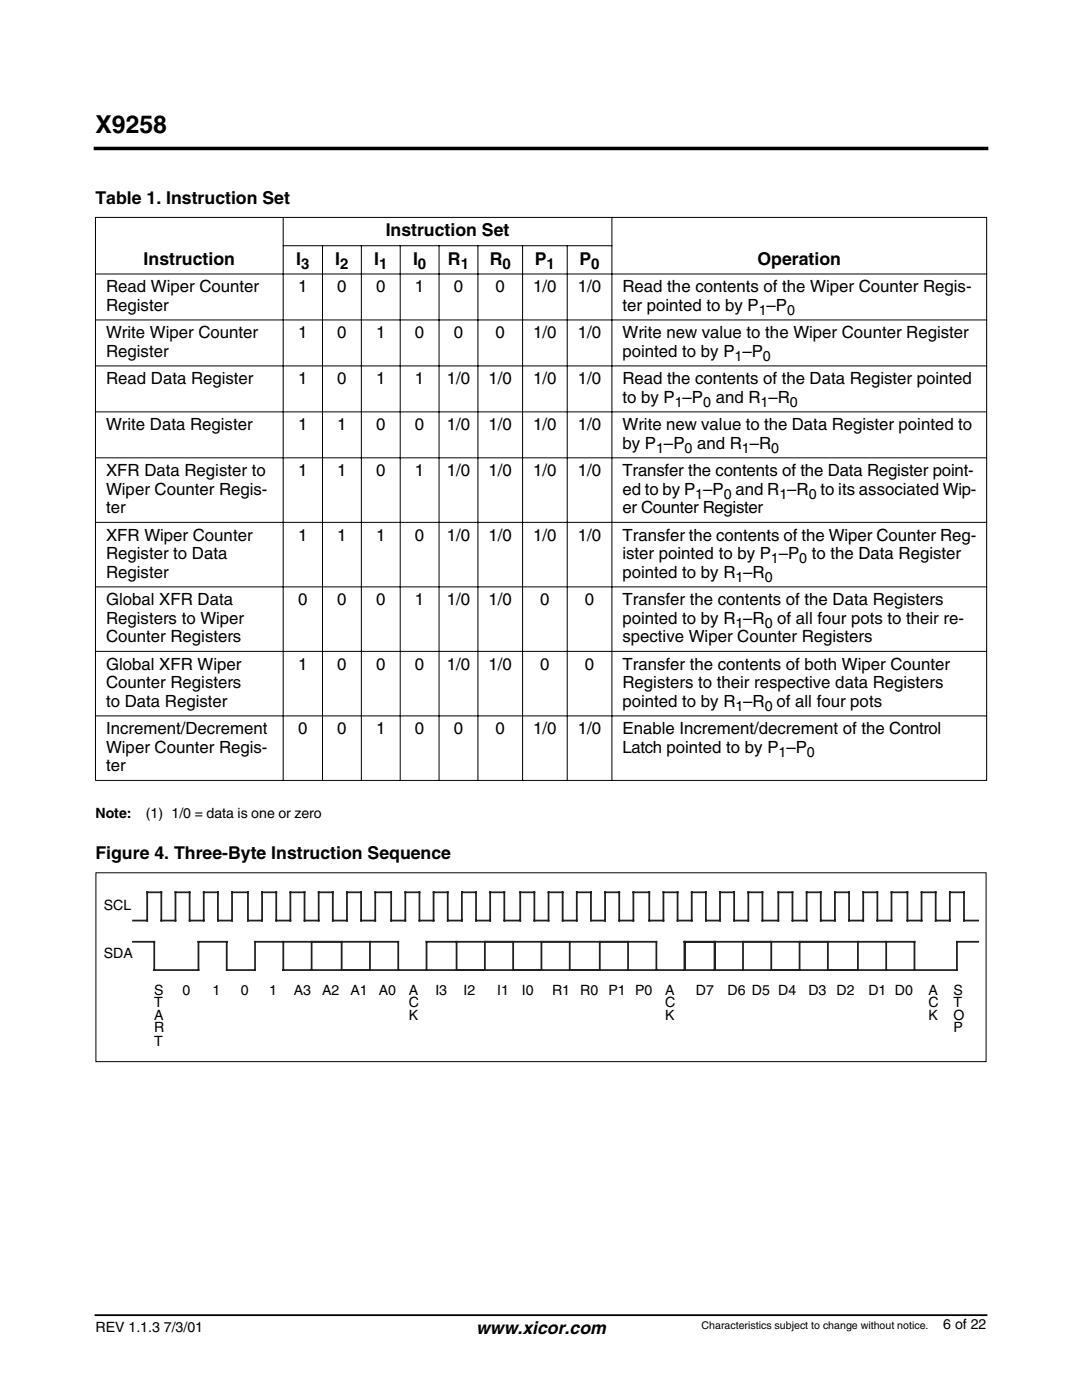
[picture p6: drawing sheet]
<svg xmlns="http://www.w3.org/2000/svg" width="216mm" height="279mm" viewBox="0 0 216 279" stroke-linecap="round" stroke-linejoin="round" font-family="sans-serif">
<defs><g id="words">
<text font-size="4.9" x="19" y="26.6">X9258</text>
<g font-size="3.5">
<text x="19.1" y="40.8">Table 1. Instruction Set</text>
<text x="77" y="47.2">Instruction Set</text>
<text x="28.7" y="52.8">Instruction</text>
<text x="59.1" y="52.8">I</text>
<text x="66.9" y="52.8">I</text>
<text x="74.7" y="52.8">I</text>
<text x="82.4" y="52.8">I</text>
<text x="89.4" y="52.8">R</text>
<text x="97.7" y="52.8">R</text>
<text x="106.7" y="52.8">P</text>
<text x="115.6" y="52.8">P</text>
<text x="151.2" y="52.8">Operation</text>
<text x="19" y="171.5">Figure 4. Three-Byte Instruction Sequence</text>
<text x="95" y="266.2">www.xicor.com</text>
</g>
<g font-size="3.4">
<text x="21.2" y="58.3">Read Wiper Counter</text>
<text x="59.5" y="58.3">1</text>
<text x="67.3" y="58.3">0</text>
<text x="75.1" y="58.3">0</text>
<text x="82.8" y="58.3">1</text>
<text x="90.6" y="58.3">0</text>
<text x="98.9" y="58.3">0</text>
<text x="106.4" y="58.3">1/0</text>
<text x="115.3" y="58.3">1/0</text>
<text x="124.2" y="58.3">Read the contents of the Wiper Counter Regis-</text>
<text x="21.2" y="62">Register</text>
<text x="124.2" y="62">ter pointed to by P –P</text>
<text x="21.2" y="67.5">Write Wiper Counter</text>
<text x="21.2" y="71.2">Register</text>
<text x="59.5" y="67.5">1</text>
<text x="67.3" y="67.5">0</text>
<text x="75.1" y="67.5">1</text>
<text x="82.8" y="67.5">0</text>
<text x="90.6" y="67.5">0</text>
<text x="98.9" y="67.5">0</text>
<text x="106.4" y="67.5">1/0</text>
<text x="115.3" y="67.5">1/0</text>
<text x="124.2" y="71.2">pointed to by P –P</text>
<text x="124.2" y="67.5">Write new value to the Wiper Counter Register</text>
<text x="21.2" y="76.7">Read Data Register</text>
<text x="59.5" y="76.7">1</text>
<text x="67.3" y="76.7">0</text>
<text x="75.1" y="76.7">1</text>
<text x="82.8" y="76.7">1</text>
<text x="89.2" y="76.7">1/0</text>
<text x="97.5" y="76.7">1/0</text>
<text x="106.4" y="76.7">1/0</text>
<text x="115.3" y="76.7">1/0</text>
<text x="124.2" y="76.7">Read the contents of the Data Register pointed</text>
<text x="124.2" y="80.4">to by P –P</text>
<text x="142.8" y="80.4">and R –R</text>
<text x="21.2" y="85.8">Write Data Register</text>
<text x="59.5" y="85.8">1</text>
<text x="67.3" y="85.8">1</text>
<text x="75.1" y="85.8">0</text>
<text x="82.8" y="85.8">0</text>
<text x="89.2" y="85.8">1/0</text>
<text x="97.5" y="85.8">1/0</text>
<text x="106.4" y="85.8">1/0</text>
<text x="115.3" y="85.8">1/0</text>
<text x="124.2" y="89.5">by P –P</text>
<text x="124.2" y="85.8">Write new value to the Data Register pointed to</text>
<text x="139.1" y="89.5">and R –R</text>
<text x="21.2" y="95">XFR Data Register to</text>
<text x="59.5" y="95">1</text>
<text x="67.3" y="95">1</text>
<text x="75.1" y="95">0</text>
<text x="82.8" y="95">1</text>
<text x="89.2" y="95">1/0</text>
<text x="97.5" y="95">1/0</text>
<text x="106.4" y="95">1/0</text>
<text x="115.3" y="95">1/0</text>
<text x="124.2" y="95">Transfer the contents of the Data Register point-</text>
<text x="21.2" y="98.7">Wiper Counter Regis-</text>
<text x="124.2" y="98.7">ed to by P –P and R –R to its associated Wip-</text>
<text x="21.2" y="102.4">ter</text>
<text x="21.2" y="107.9">XFR Wiper Counter</text>
<text x="59.5" y="107.9">1</text>
<text x="67.3" y="107.9">1</text>
<text x="75.1" y="107.9">1</text>
<text x="82.8" y="107.9">0</text>
<text x="89.2" y="107.9">1/0</text>
<text x="97.5" y="107.9">1/0</text>
<text x="106.4" y="107.9">1/0</text>
<text x="115.3" y="107.9">1/0</text>
<text x="124.2" y="102.4">er Counter Register</text>
<text x="124.2" y="107.9">Transfer the contents of the Wiper Counter Reg-</text>
<text x="21.2" y="111.6">Register to Data</text>
<text x="124.2" y="111.6">ister pointed to by P –P</text>
<text x="162" y="111.6">to the Data Register</text>
<text x="21.2" y="115.3">Register</text>
<text x="124.2" y="115.3">pointed to by R –R</text>
<text x="21.2" y="120.8">Global XFR Data</text>
<text x="21.2" y="124.5">Registers to Wiper</text>
<text x="59.5" y="120.8">0</text>
<text x="67.3" y="120.8">0</text>
<text x="75.1" y="120.8">0</text>
<text x="82.8" y="120.8">1</text>
<text x="89.2" y="120.8">1/0</text>
<text x="97.5" y="120.8">1/0</text>
<text x="107.8" y="120.8">0</text>
<text x="116.7" y="120.8">0</text>
<text x="124.2" y="124.5">pointed to by R –R</text>
<text x="124.2" y="120.8">Transfer the contents of the Data Registers</text>
<text x="155.1" y="124.5">of all four pots to their re-</text>
<text x="21.2" y="128.2">Counter Registers</text>
<text x="124.2" y="128.2">spective Wiper Counter Registers</text>
<text x="21.2" y="133.6">Global XFR Wiper</text>
<text x="21.2" y="137.3">Counter Registers</text>
<text x="59.5" y="133.6">1</text>
<text x="67.3" y="133.6">0</text>
<text x="75.1" y="133.6">0</text>
<text x="82.8" y="133.6">0</text>
<text x="89.2" y="133.6">1/0</text>
<text x="97.5" y="133.6">1/0</text>
<text x="107.8" y="133.6">0</text>
<text x="116.7" y="133.6">0</text>
<text x="124.2" y="137.3">Registers to their respective data Registers</text>
<text x="124.2" y="133.6">Transfer the contents of both Wiper Counter</text>
<text x="21.2" y="141.1">to Data Register</text>
<text x="124.2" y="141.1">pointed to by R –R</text>
<text x="155" y="141.1">of all four pots</text>
<text x="21.2" y="146.5">Increment/Decrement</text>
<text x="59.5" y="146.5">0</text>
<text x="67.3" y="146.5">0</text>
<text x="75.1" y="146.5">1</text>
<text x="82.8" y="146.5">0</text>
<text x="90.6" y="146.5">0</text>
<text x="98.9" y="146.5">0</text>
<text x="106.4" y="146.5">1/0</text>
<text x="115.3" y="146.5">1/0</text>
<text x="124.2" y="146.5">Enable Increment/decrement of the Control</text>
<text x="21.2" y="150.2">Wiper Counter Regis-</text>
<text x="21.2" y="153.9">ter</text>
<text x="124.2" y="150.2">Latch pointed to by P –P</text>
</g>
<g font-size="3">
<text x="60.1" y="53.7">3</text>
<text x="67.9" y="53.7">2</text>
<text x="75.6" y="53.7">1</text>
<text x="83.4" y="53.7">0</text>
<text x="91.9" y="53.7">1</text>
<text x="100.3" y="53.7">0</text>
<text x="109.1" y="53.7">1</text>
<text x="118" y="53.7">0</text>
</g>
<g font-size="2.8">
<text x="151.4" y="62.9">1</text>
<text x="157.1" y="62.9">0</text>
<text x="146.5" y="72">1</text>
<text x="152.2" y="72">0</text>
<text x="134.6" y="81.2">1</text>
<text x="140.3" y="81.2">0</text>
<text x="151.8" y="81.2">1</text>
<text x="157.6" y="81.2">0</text>
<text x="130.9" y="90.4">1</text>
<text x="136.6" y="90.4">0</text>
<text x="148" y="90.4">1</text>
<text x="153.9" y="90.4">0</text>
<text x="138.7" y="99.6">1</text>
<text x="144.4" y="99.6">0</text>
<text x="155.5" y="99.6">1</text>
<text x="161.4" y="99.6">0</text>
<text x="153.8" y="112.4">1</text>
<text x="159.5" y="112.4">0</text>
<text x="146.7" y="116.1">1</text>
<text x="152.6" y="116.1">0</text>
<text x="146.7" y="125.3">1</text>
<text x="152.6" y="125.3">0</text>
<text x="146.7" y="141.9">1</text>
<text x="152.6" y="141.9">0</text>
<text x="155.3" y="151.1">1</text>
<text x="161" y="151.1">0</text>
<text x="19" y="163.3">Note:</text>
<text x="29.1" y="163.3">(1) 1/0 = data is one or zero</text>
<text x="20.7" y="181.6">SCL</text>
<text x="20.7" y="191.1">SDA</text>
<text x="30.8" y="198.5">S</text>
<text x="30.8" y="201">T</text>
<text x="30.8" y="203.5">A</text>
<text x="36.4" y="198.5">0</text>
<text x="42.4" y="198.5">1</text>
<text x="48.1" y="198.5">0</text>
<text x="53.7" y="198.5">1</text>
<text x="58.6" y="198.5">A3</text>
<text x="64.3" y="198.5">A2</text>
<text x="69.9" y="198.5">A1</text>
<text x="75.6" y="198.5">A0</text>
<text x="81.6" y="198.5">A</text>
<text x="81.6" y="201">C</text>
<text x="81.6" y="203.5">K</text>
<text x="86.9" y="198.5">I3</text>
<text x="92.5" y="198.5">I2</text>
<text x="99.2" y="198.5">I1</text>
<text x="104.2" y="198.5">I0</text>
<text x="110.1" y="198.5">R1</text>
<text x="115.8" y="198.5">R0</text>
<text x="121.4" y="198.5">P1 P0</text>
<text x="132.7" y="198.5">A</text>
<text x="132.7" y="201">C</text>
<text x="132.7" y="203.5">K</text>
<text x="138.8" y="198.5">D7</text>
<text x="145.2" y="198.5">D6 D5 D4</text>
<text x="161.3" y="198.5">D3</text>
<text x="166.9" y="198.5">D2</text>
<text x="173.3" y="198.5">D1 D0</text>
<text x="185.3" y="198.5">A</text>
<text x="185.3" y="201">C</text>
<text x="185.3" y="203.5">K</text>
<text x="190.2" y="198.5">S</text>
<text x="190.2" y="201">T</text>
<text x="190.2" y="203.5">O</text>
<text x="30.8" y="205.9">R</text>
<text x="30.8" y="208.8">T</text>
<text x="190.2" y="205.9">P</text>
<text x="19" y="265.8">REV 1.1.3 7/3/01</text>
<text x="188.2" y="265.3">6 of 22</text>
</g>
<text font-size="2.1" x="140" y="265.3">Characteristics subject to change without notice.</text>
</g></defs>
<path d="M19 262.5h177.8" fill="none" stroke="#000" stroke-width=".35"/>
<path d="M19 29.6h177.8" fill="none" stroke="#000" stroke-width=".71"/>
<g fill="none" stroke="#000" stroke-width=".2">
<path d="M19 43.4h178M19 54.7h178M19 43.5v112.2M56.4 49h65.8M56.5 43.3v112.5M64.4 48.9v106.9M72.1 48.9v106.9M79.9 48.9v106.9M87.6 48.9v106.9M95.4 48.9v106.9M104.3 48.9v106.9M113.2 48.9v106.9"/>
<path d="M122.1 43.3v112.5M196.9 43.5v112.2M19 63.9h178M19 73h178M19 82.2h178M19 91.4h178M19 104.2h178M19 117.1h178M19 130h178M19 142.9h178M19 155.8h178M19.1 174.2h177.7v37.7h-177.7z"/>
</g>
<g fill="none" stroke="#231f20" stroke-width=".35">
<path d="M26.5 183.7h2.9v-5.6h2.8v5.6h2.8v-5.6h2.8v5.6h2.9v-5.6h2.8v5.6h2.8v-5.6h3.2v5.6h2.8v-5.6h2.8v5.6h2.8v-5.6h2.9v5.6h2.8v-5.6h2.8v5.6h2.8v-5.6h2.9v5.6h2.8v-5.6h3.2v5.6h2.8v-5.6h2.8v5.6h2.8v-5.6h2.8v5.6h2.9v-5.6h2.8v5.6h2.8v-5.6h2.8v5.6h3.2v-5.6h2.8v5.6h2.8v-5.6h2.9v5.6h2.8v-5.6h2.8v5.6h2.8v-5.6h2.9v5.6h2.8v-5.6h3.2v5.6h2.8v-5.6h2.8v5.6h2.8v-5.6h2.8v5.6h2.9v-5.6h2.8v5.6h2.8v-5.6h2.8v5.6h3.2v-5.6h2.8v5.6h2.9v-5.6h2.8v5.6h2.8v-5.6h2.8v5.6h2.8v-5.6h2.9v5.6h2.8v-5.6h3.2v5.6h2.8v-5.6h2.8v5.6h2.8v-5.6h2.9v5.6h2.8M26.5 188h4.3v5.6h8.8v-5.6h5.6v5.6h5.7v-5.6h28.6v5.6M56.5 188v5.6h134.4v-5.6h4.3M62.2 188v5.6M68.2 188v5.6M73.8 188v5.6M85.1 193.6v-5.6h45.9v5.6M91.1 188v5.6M96.7 188v5.6M102.4 188v5.6M108 188v5.6M113.7 188v5.6"/>
<path d="M119.7 188v5.6M125.3 188v5.6M136.6 193.6v-5.6h45.9v5.6M142.6 188v5.6M148.3 188v5.6M153.9 188v5.6M159.5 188v5.6M165.2 188v5.6M171.2 188v5.6M176.8 188v5.6"/>
</g>
<use href="#words"/>
</svg>
